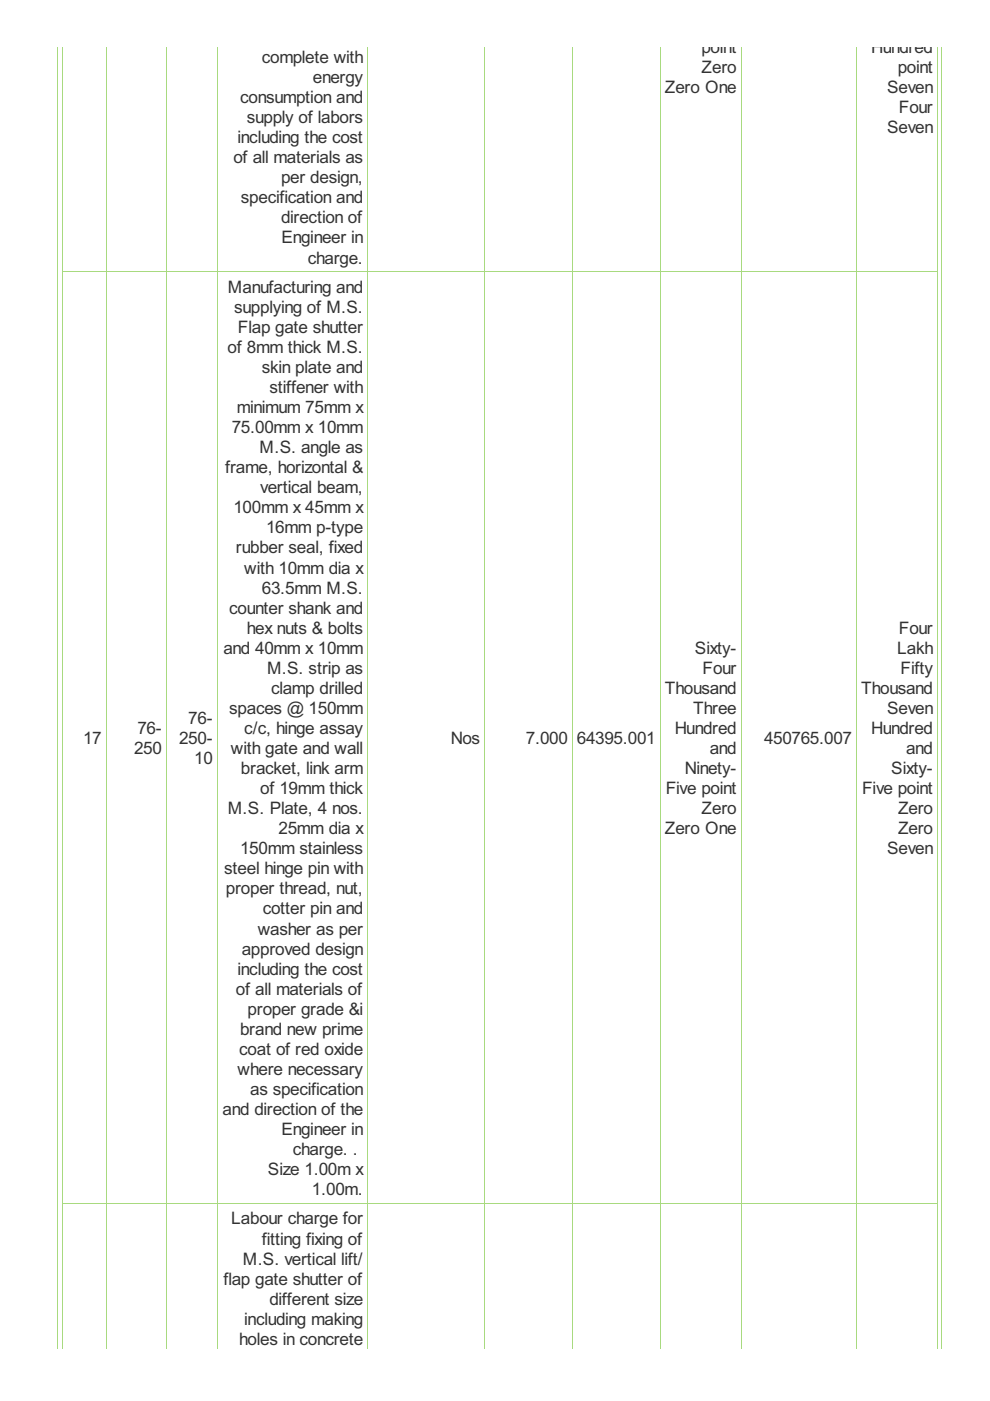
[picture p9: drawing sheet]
<svg xmlns="http://www.w3.org/2000/svg" width="210mm" height="297mm" viewBox="0 0 210 297" stroke-linecap="round" stroke-linejoin="round" font-family="sans-serif">
<defs><g id="words">
<g font-size="4.1" fill="#333">
<text x="148.7" y="11.2">point</text>
<text x="184.7" y="11.2">Hundred</text>
<text x="55.5" y="13.4">complete with</text>
<text x="66.3" y="17.6">energy</text>
<text x="148.8" y="15.5">Zero</text>
<text x="190.3" y="15.5">point</text>
<text x="50.9" y="21.9">consumption and</text>
<text x="141" y="19.7">Zero One</text>
<text x="188.1" y="19.7">Seven</text>
<text x="190.6" y="24">Four</text>
<text x="52.3" y="26.1">supply of labors</text>
<text x="188.1" y="28.2">Seven</text>
<text x="49.5" y="34.6">of all materials as</text>
<text x="50.4" y="30.4">including the cost</text>
<text x="59.6" y="38.9">per design,</text>
<text x="51.1" y="43.1">specification and</text>
<text x="59.6" y="47.4">direction of</text>
<text x="59.7" y="51.6">Engineer in</text>
<text x="65.3" y="55.9">charge.</text>
<text x="48.3" y="62.1">Manufacturing and</text>
<text x="49.7" y="66.3">supplying of M.S.</text>
<text x="50.4" y="70.6">Flap gate shutter</text>
<text x="48.3" y="74.8">of 8mm thick M.S.</text>
<text x="55.5" y="79.1">skin plate and</text>
<text x="57.1" y="83.3">stiffener with</text>
<text x="50.2" y="87.6">minimum 75mm x</text>
<text x="49.1" y="91.8">75.00mm x 10mm</text>
<text x="47.7" y="100.3">frame, horizontal &amp;</text>
<text x="55.1" y="96.1">M.S. angle as</text>
<text x="55.2" y="104.6">vertical beam,</text>
<text x="49.5" y="108.8">100mm x 45mm x</text>
<text x="56.4" y="113.1">16mm p-type</text>
<text x="50" y="117.3">rubber seal, fixed</text>
<text x="51.8" y="121.6">with 10mm dia x</text>
<text x="55.5" y="125.9">63.5mm M.S.</text>
<text x="48.6" y="130.1">counter shank and</text>
<text x="52.3" y="134.4">hex nuts &amp; bolts</text>
<text x="190.6" y="134.4">Four</text>
<text x="47.4" y="138.6">and 40mm x 10mm</text>
<text x="56.6" y="142.9">M.S. strip as</text>
<text x="147.4" y="138.6">Sixty-</text>
<text x="148.9" y="142.9">Four</text>
<text x="190.2" y="138.6">Lakh</text>
<text x="190.9" y="142.9">Fifty</text>
<text x="57.5" y="147.1">clamp drilled</text>
<text x="141" y="147.1">Thousand</text>
<text x="182.6" y="147.1">Thousand</text>
<text x="29.1" y="155.6">76-</text>
<text x="39.9" y="153.5">76-</text>
<text x="48.6" y="151.4">spaces @ 150mm</text>
<text x="51.8" y="155.6">c/c, hinge assay</text>
<text x="143.1" y="155.6">Hundred</text>
<text x="147" y="151.4">Three</text>
<text x="184.7" y="155.6">Hundred</text>
<text x="188.1" y="151.4">Seven</text>
<text x="17.6" y="157.7">17</text>
<text x="28.4" y="159.9">250</text>
<text x="38" y="157.7">250-</text>
<text x="41.2" y="162">10</text>
<text x="49" y="159.9">with gate and wall</text>
<text x="95.6" y="157.7">Nos</text>
<text x="111.5" y="157.7">7.000</text>
<text x="122.3" y="157.7">64395.001</text>
<text x="150.5" y="159.9">and</text>
<text x="162" y="157.7">450765.007</text>
<text x="192.1" y="159.9">and</text>
<text x="51.1" y="164.1">bracket, link arm</text>
<text x="145.2" y="164.1">Ninety-</text>
<text x="189" y="164.1">Sixty-</text>
<text x="48.3" y="172.6">M.S. Plate, 4 nos.</text>
<text x="55.2" y="168.4">of 19mm thick</text>
<text x="141.1" y="168.4">Five point</text>
<text x="148.8" y="172.6">Zero</text>
<text x="182.8" y="168.4">Five point</text>
<text x="190.4" y="172.6">Zero</text>
<text x="59.1" y="176.9">25mm dia x</text>
<text x="141" y="176.9">Zero One</text>
<text x="190.4" y="176.9">Zero</text>
<text x="47.5" y="185.4">steel hinge pin with</text>
<text x="50.9" y="181.1">150mm stainless</text>
<text x="188.1" y="181.1">Seven</text>
<text x="47.9" y="189.6">proper thread, nut,</text>
<text x="55.7" y="193.9">cotter pin and</text>
<text x="51.3" y="202.4">approved design</text>
<text x="54.6" y="198.1">washer as per</text>
<text x="50.4" y="206.6">including the cost</text>
<text x="50" y="210.9">of all materials of</text>
<text x="52.5" y="215.1">proper grade &amp;i</text>
<text x="50.9" y="219.4">brand new prime</text>
<text x="50.4" y="227.9">where necessary</text>
<text x="50.7" y="223.6">coat of red oxide</text>
<text x="53" y="232.1">as specification</text>
<text x="47.2" y="236.4">and direction of the</text>
<text x="59.7" y="240.7">Engineer in</text>
<text x="62.1" y="244.9">charge. .</text>
<text x="56.8" y="249.2">Size 1.00m x</text>
<text x="66.2" y="253.4">1.00m.</text>
<text x="49" y="259.6">Labour charge for</text>
<text x="55.5" y="263.9">fitting fixing of</text>
<text x="51.5" y="268.1">M.S. vertical lift/</text>
<text x="47.4" y="272.4">flap gate shutter of</text>
<text x="51.8" y="280.9">including making</text>
<text x="57.1" y="276.6">different size</text>
<text x="50.7" y="285.1">holes in concrete</text>
</g>
</g></defs>
<g fill="none" stroke="#a8da7f" stroke-width=".21">
<path d="M12.2 9.9v276.2M13.3 9.9v276.2M22.5 9.9v276.2M35.2 9.9v276.2M46 9.9v276.2M77.9 9.9v276.2M102.7 9.9v276.2M121.3 9.9v276.2M139.9 9.9v276.2M157.1 9.9v276.2M181.6 9.9v276.2M198.8 9.9v276.2"/>
<path d="M199.6 9.9v276.2M13.2 57.6h185.6M13.2 255.1h185.6"/>
</g>
<use href="#words"/>
</svg>
